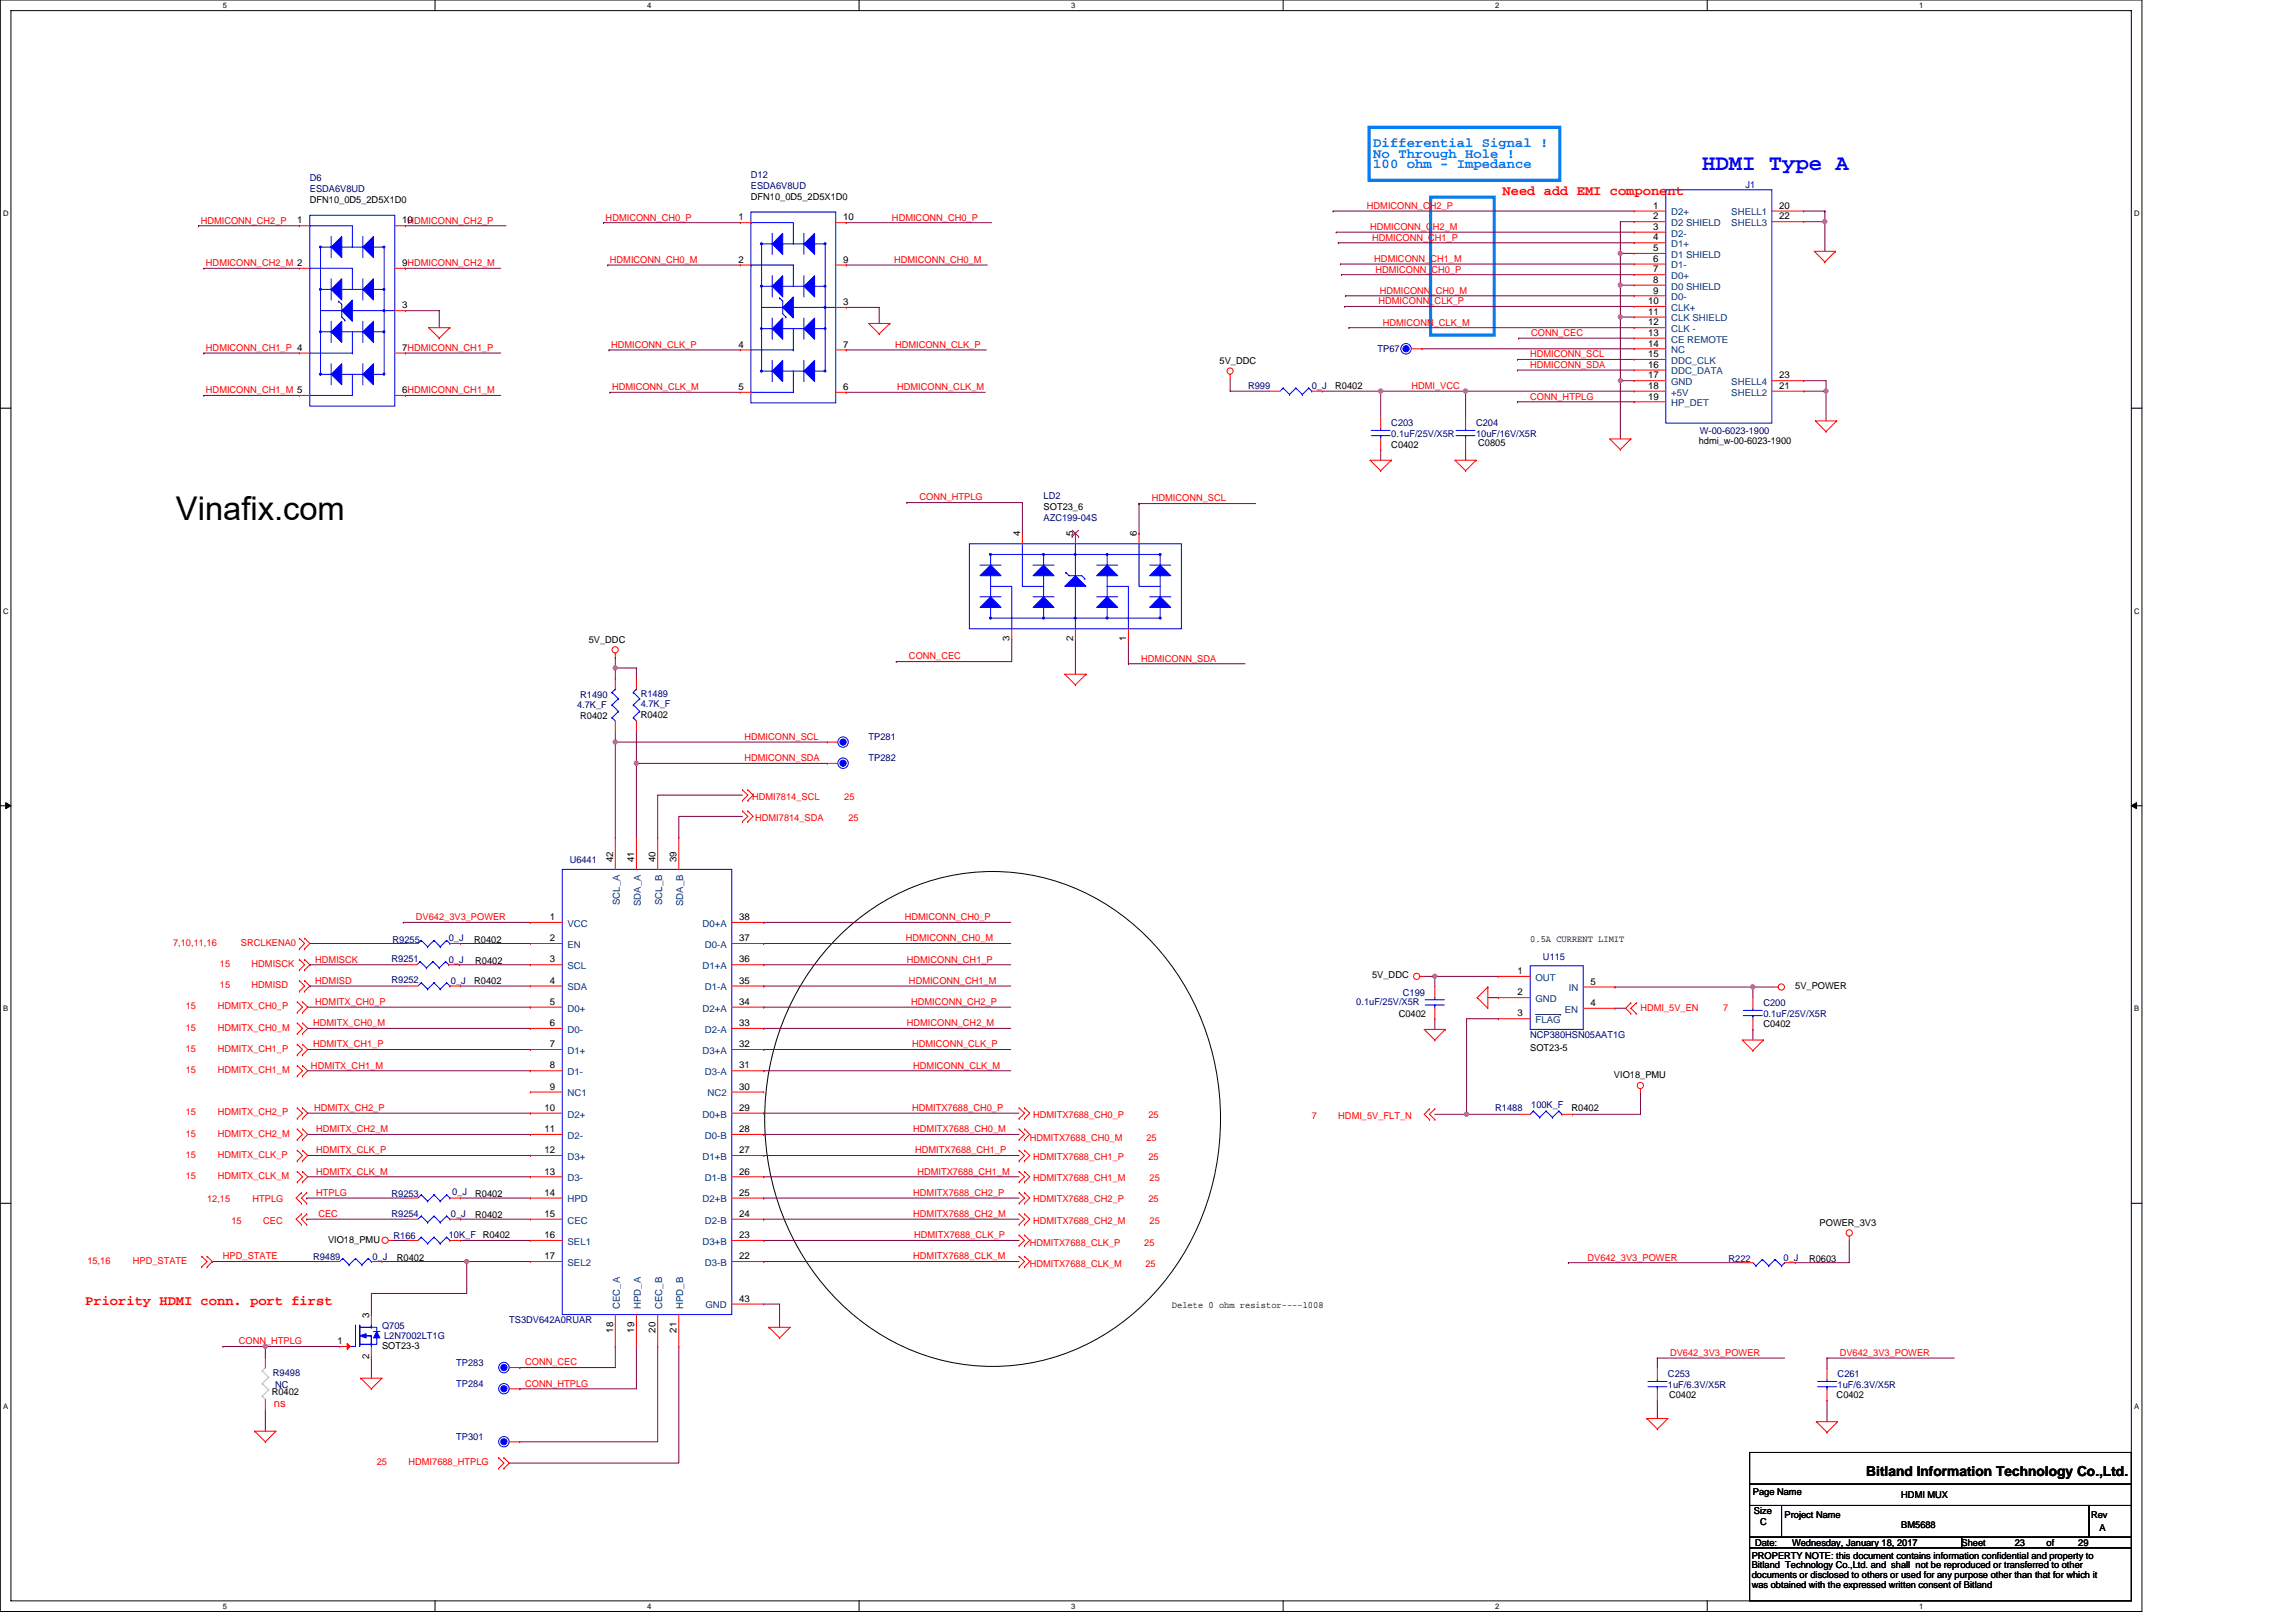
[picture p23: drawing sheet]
<svg xmlns="http://www.w3.org/2000/svg" width="297mm" height="210mm" viewBox="0 0 297 210" stroke-linecap="round" stroke-linejoin="round" font-family="sans-serif">
<defs><g id="words">
<text font-size="4.2" x="22.8" y="67.2">Vinafix.com</text>
<text font-size="2.9" fill="#00f" x="220.2" y="22">HDMI Type A</text>
<g font-size="1.8" fill="#0080ff">
<text x="177.7" y="21.8">100 ohm - Impedance</text>
<text x="177.7" y="20.4">No Through Hole !</text>
<text x="177.7" y="19">Differential Signal !</text>
</g>
<g font-size="1.8" fill="#f00">
<text x="194.4" y="25.2">Need add EMI component</text>
<text x="11" y="168.8">Priority HDMI conn. port first</text>
</g>
<text font-size="1.8" x="241.4" y="190.9">Bitland Information Technology Co.,Ltd.</text>
<text font-size="1.5" fill="#f00" x="35.4" y="182.1">ns</text>
<g font-size="1.2" fill="#000080">
<text x="40.1" y="23.5">D6</text>
<text x="97.2" y="23.1">D12</text>
<text x="40.1" y="24.9">ESDA6V8UD</text>
<text x="97.2" y="24.4">ESDA6V8UD</text>
<text x="225.8" y="24.3">J1</text>
<text x="178.2" y="45.6">TP67</text>
<text x="161.5" y="50.4">R999</text>
<text x="169.7" y="50.4">0_J</text>
<text x="180" y="55.2">C203</text>
<text x="180" y="56.5">0.1uF/25V/X5R</text>
<text x="191" y="55.2">C204</text>
<text x="191" y="56.5">10uF/16V/X5R</text>
<text x="219.9" y="56.1">W-00-6023-1900</text>
<text x="135" y="64.6">LD2</text>
<text x="135" y="67.4">AZC199-04S</text>
<text x="74.7" y="91.7">4.7K_F</text>
<text x="75.1" y="90.3">R1490</text>
<text x="82.9" y="90.1">R1489</text>
<text x="82.9" y="91.5">4.7K_F</text>
<text x="112.4" y="95.8">TP281</text>
<text x="112.4" y="98.5">TP282</text>
<text x="73.7" y="111.7">U6441</text>
<text x="50.6" y="124.4">R9251</text>
<text x="50.8" y="122">R9255</text>
<text x="58.1" y="121.7">0_J</text>
<text x="58.1" y="124.6">0_J</text>
<text x="199.6" y="124.2">U115</text>
<text x="50.6" y="127.2">R9252</text>
<text x="58.3" y="127.3">0_J</text>
<text x="175.5" y="130">0.1uF/25V/X5R</text>
<text x="181.5" y="128.8">C199</text>
<text x="228.1" y="130.2">C200</text>
<text x="228.1" y="131.6">0.1uF/25V/X5R</text>
<text x="198" y="134.3">NCP380HSN05AAT1G</text>
<text x="193.4" y="143.8">R1488</text>
<text x="198.1" y="143.4">100K_F</text>
<text x="50.6" y="154.9">R9253</text>
<text x="58.5" y="154.6">0_J</text>
<text x="50.6" y="157.5">R9254</text>
<text x="50.9" y="160.4">R166</text>
<text x="58.1" y="160.2">10K_F</text>
<text x="58.3" y="157.5">0_J</text>
<text x="40.5" y="163">R9489</text>
<text x="48.2" y="163">0_J</text>
<text x="223.6" y="163.3">R222</text>
<text x="230.8" y="163.1">0_J</text>
<text x="49.4" y="171.9">Q705</text>
<text x="49.7" y="173.3">L2N7002LT1G</text>
<text x="65.9" y="171.2">TS3DV642A0RUAR</text>
<text x="35.3" y="178.1">R9498</text>
<text x="35.6" y="179.6">NC</text>
<text x="59" y="179.4">TP284</text>
<text x="59" y="176.7">TP283</text>
<text x="215.8" y="178.2">C253</text>
<text x="215.8" y="179.6">1uF/6.3V/X5R</text>
<text x="237.7" y="178.2">C261</text>
<text x="237.7" y="179.6">1uF/6.3V/X5R</text>
<text x="59" y="186.3">TP301</text>
</g>
<g font-size="1.2" fill="#f00">
<text x="26" y="28.9">HDMICONN_CH2_P</text>
<text x="52.7" y="28.9">HDMICONN_CH2_P</text>
<text x="78.4" y="28.5">HDMICONN_CH0_P</text>
<text x="115.4" y="28.5">HDMICONN_CH0_P</text>
<text x="176.8" y="27">HDMICONN_CH2_P</text>
<text x="177.2" y="29.8">HDMICONN_CH2_M</text>
<text x="26.6" y="34.4">HDMICONN_CH2_M 2</text>
<text x="78.9" y="34">HDMICONN_CH0_M</text>
<text x="115.7" y="34">HDMICONN_CH0_M</text>
<text x="177.5" y="31.1">HDMICONN_CH1_P</text>
<text x="177.8" y="33.9">HDMICONN_CH1_M</text>
<text x="177.9" y="35.3">HDMICONN_CH0_P</text>
<text x="178.3" y="39.4">HDMICONN_CLK_P</text>
<text x="178.5" y="38">HDMICONN_CH0_M</text>
<text x="26.6" y="45.4">HDMICONN_CH1_P 4</text>
<text x="79.1" y="45">HDMICONN_CLK_P</text>
<text x="115.8" y="45">HDMICONN_CLK_P</text>
<text x="178.9" y="42.1">HDMICONN_CLK_M</text>
<text x="198" y="47.6">HDMICONN_SDA</text>
<text x="198" y="46.2">HDMICONN_SCL</text>
<text x="198.1" y="43.5">CONN_CEC</text>
<text x="26.6" y="50.9">HDMICONN_CH1_M 5</text>
<text x="79.2" y="50.5">HDMICONN_CLK_M</text>
<text x="116.1" y="50.5">HDMICONN_CLK_M</text>
<text x="182.6" y="50.3">HDMI_VCC</text>
<text x="198" y="51.7">CONN_HTPLG</text>
<text x="119" y="64.7">CONN_HTPLG</text>
<text x="149" y="64.9">HDMICONN_SCL</text>
<text x="117.6" y="85.3">CONN_CEC</text>
<text x="147.6" y="85.6">HDMICONN_SDA</text>
<text x="96.3" y="95.7">HDMICONN_SCL</text>
<text x="96.3" y="98.5">HDMICONN_SDA</text>
<text x="97.3" y="103.4">HDMI7814_SCL</text>
<text x="97.7" y="106.2">HDMI7814_SDA</text>
<text x="109.2" y="103.4">25</text>
<text x="109.8" y="106.2">25</text>
<text x="53.8" y="119.1">DV642_3V3_POWER</text>
<text x="117" y="119.1">HDMICONN_CH0_P</text>
<text x="22.4" y="122.4">7,10,11,16</text>
<text x="28.4" y="125.1">15</text>
<text x="31.2" y="122.4">SRCLKENA0</text>
<text x="32.6" y="125.1">HDMISCK</text>
<text x="40.8" y="124.5">HDMISCK</text>
<text x="117.2" y="121.8">HDMICONN_CH0_M</text>
<text x="117.3" y="124.5">HDMICONN_CH1_P</text>
<text x="24" y="130.6">15</text>
<text x="28.2" y="130.6">HDMITX_CH0_P</text>
<text x="28.4" y="127.9">15</text>
<text x="32.6" y="127.9">HDMISD</text>
<text x="40.8" y="130">HDMITX_CH0_P</text>
<text x="40.8" y="127.3">HDMISD</text>
<text x="117.6" y="127.3">HDMICONN_CH1_M</text>
<text x="117.9" y="130">HDMICONN_CH2_P</text>
<text x="212.2" y="130.7">HDMI_5V_EN</text>
<text x="222.9" y="130.7">7</text>
<text x="24" y="133.3">15</text>
<text x="24" y="136.1">15</text>
<text x="28.2" y="133.3">HDMITX_CH0_M</text>
<text x="28.2" y="136.1">HDMITX_CH1_P</text>
<text x="40.5" y="135.5">HDMITX_CH1_P</text>
<text x="40.5" y="132.8">HDMITX_CH0_M</text>
<text x="117.3" y="132.8">HDMICONN_CH2_M</text>
<text x="118" y="135.5">HDMICONN_CLK_P</text>
<text x="24" y="138.8">15</text>
<text x="28.2" y="138.8">HDMITX_CH1_M</text>
<text x="40.2" y="138.3">HDMITX_CH1_M</text>
<text x="40.6" y="143.7">HDMITX_CH2_P</text>
<text x="118" y="143.7">HDMITX7688_CH0_P</text>
<text x="118.1" y="138.3">HDMICONN_CLK_M</text>
<text x="24" y="147.1">15</text>
<text x="24" y="144.3">15</text>
<text x="24" y="149.8">15</text>
<text x="28.2" y="147.1">HDMITX_CH2_M</text>
<text x="28.2" y="144.3">HDMITX_CH2_P</text>
<text x="28.2" y="149.8">HDMITX_CLK_P</text>
<text x="40.9" y="146.5">HDMITX_CH2_M</text>
<text x="40.9" y="149.2">HDMITX_CLK_P</text>
<text x="118.1" y="146.5">HDMITX7688_CH0_M</text>
<text x="118.4" y="149.2">HDMITX7688_CH1_P</text>
<text x="133.2" y="147.6">HDMITX7688_CH0_M</text>
<text x="133.6" y="144.6">HDMITX7688_CH0_P</text>
<text x="148.3" y="147.6">25</text>
<text x="148.6" y="144.6">25</text>
<text x="169.7" y="144.7">7</text>
<text x="173.1" y="144.7">HDMI_5V_FLT_N</text>
<text x="24" y="152.5">15</text>
<text x="26.8" y="155.6">12,15</text>
<text x="28.2" y="152.5">HDMITX_CLK_M</text>
<text x="32.7" y="155.6">HTPLG</text>
<text x="40.9" y="154.7">HTPLG</text>
<text x="40.9" y="152">HDMITX_CLK_M</text>
<text x="118.1" y="154.7">HDMITX7688_CH2_P</text>
<text x="118.7" y="152">HDMITX7688_CH1_M</text>
<text x="133.6" y="155.6">HDMITX7688_CH2_P</text>
<text x="133.6" y="150.1">HDMITX7688_CH1_P</text>
<text x="133.6" y="152.8">HDMITX7688_CH1_M</text>
<text x="148.6" y="155.6">25</text>
<text x="148.6" y="150.1">25</text>
<text x="148.7" y="152.8">25</text>
<text x="29.9" y="158.3">15</text>
<text x="34.1" y="158.3">CEC</text>
<text x="41.2" y="157.5">CEC</text>
<text x="118.1" y="157.5">HDMITX7688_CH2_M</text>
<text x="118.3" y="160.2">HDMITX7688_CLK_P</text>
<text x="133.2" y="161.2">HDMITX7688_CLK_P</text>
<text x="133.6" y="158.3">HDMITX7688_CH2_M</text>
<text x="148" y="161.2">25</text>
<text x="148.7" y="158.3">25</text>
<text x="11.3" y="163.5">15,16</text>
<text x="17.2" y="163.5">HPD_STATE</text>
<text x="28.8" y="162.9">HPD_STATE</text>
<text x="118.1" y="162.9">HDMITX7688_CLK_M</text>
<text x="133.2" y="163.9">HDMITX7688_CLK_M</text>
<text x="148.2" y="163.9">25</text>
<text x="205.4" y="163.1">DV642_3V3_POWER</text>
<text x="30.9" y="173.9">CONN_HTPLG</text>
<text x="67.9" y="179.4">CONN_HTPLG</text>
<text x="67.9" y="176.7">CONN_CEC</text>
<text x="216.1" y="175.4">DV642_3V3_POWER</text>
<text x="238" y="175.4">DV642_3V3_POWER</text>
<text x="48.7" y="189.6">25</text>
<text x="52.8" y="189.6">HDMI7688_HTPLG</text>
</g>
<g font-size="1.2">
<text x="38.5" y="28.9">1</text>
<text x="40.1" y="26.2">DFN10_0D5_2D5X1D0</text>
<text x="52" y="28.9">10</text>
<text x="95.5" y="28.5">1</text>
<text x="97.2" y="25.8">DFN10_0D5_2D5X1D0</text>
<text x="109.1" y="28.5">10</text>
<text x="213.9" y="27">1</text>
<text x="213.9" y="28.4">2</text>
<text x="213.9" y="29.7">3</text>
<text x="230.2" y="27">20</text>
<text x="230.2" y="28.4">22</text>
<text x="52" y="34.4">9HDMICONN_CH2_M</text>
<text x="95.5" y="34">2</text>
<text x="109.1" y="34">9</text>
<text x="213.9" y="31.1">4</text>
<text x="213.9" y="32.5">5</text>
<text x="213.9" y="33.9">6</text>
<text x="213.9" y="35.2">7</text>
<text x="52" y="39.9">3</text>
<text x="109.1" y="39.5">3</text>
<text x="213.2" y="39.3">10</text>
<text x="213.2" y="40.7">11</text>
<text x="213.9" y="36.6">8</text>
<text x="213.9" y="38">9</text>
<text x="52" y="45.4">7HDMICONN_CH1_P</text>
<text x="95.5" y="45">4</text>
<text x="109.1" y="45">7</text>
<text x="157.8" y="47.1">5V_DDC</text>
<text x="213.2" y="42.1">12</text>
<text x="213.2" y="43.5">13</text>
<text x="213.2" y="44.8">14</text>
<text x="213.2" y="46.2">15</text>
<text x="213.2" y="47.6">16</text>
<text x="52" y="50.9">6HDMICONN_CH1_M</text>
<text x="95.5" y="50.5">5</text>
<text x="109.1" y="50.5">6</text>
<text x="172.7" y="50.4">R0402</text>
<text x="213.2" y="49">17</text>
<text x="213.2" y="50.3">18</text>
<text x="213.2" y="51.7">19</text>
<text x="230.2" y="50.3">21</text>
<text x="230.2" y="49">23</text>
<text x="180" y="57.9">C0402</text>
<text x="191.2" y="57.6">C0805</text>
<text x="219.8" y="57.5">hdmi_w-00-6023-1900</text>
<text x="135" y="66">SOT23_6</text>
<text x="132" y="69.4" transform="rotate(-90 132 69.4)">4</text>
<text x="138.8" y="69.4" transform="rotate(-90 138.8 69.4)">5</text>
<text x="147.1" y="69.4" transform="rotate(-90 147.1 69.4)">6</text>
<text x="76.2" y="83.1">5V_DDC</text>
<text x="130.6" y="83" transform="rotate(-90 130.6 83)">3</text>
<text x="138.8" y="83" transform="rotate(-90 138.8 83)">2</text>
<text x="145.7" y="83" transform="rotate(-90 145.7 83)">1</text>
<text x="75.1" y="93">R0402</text>
<text x="82.9" y="92.9">R0402</text>
<text x="79.3" y="111.5" transform="rotate(-90 79.3 111.5)">42</text>
<text x="82" y="111.5" transform="rotate(-90 82 111.5)">41</text>
<text x="84.8" y="111.5" transform="rotate(-90 84.8 111.5)">40</text>
<text x="87.5" y="111.5" transform="rotate(-90 87.5 111.5)">39</text>
<text x="71.1" y="119">1</text>
<text x="95.6" y="119">38</text>
<text x="61.4" y="122">R0402</text>
<text x="61.5" y="124.7">R0402</text>
<text x="71.1" y="121.8">2</text>
<text x="71.1" y="124.5">3</text>
<text x="95.6" y="121.8">37</text>
<text x="95.6" y="124.5">36</text>
<text x="198" y="121.8">0.5A CURRENT LIMIT</text>
<text x="61.4" y="127.3">R0402</text>
<text x="71.1" y="127.3">4</text>
<text x="71.1" y="130">5</text>
<text x="95.6" y="127.3">35</text>
<text x="95.6" y="130">34</text>
<text x="177.5" y="126.5">5V_DDC</text>
<text x="181" y="131.6">C0402</text>
<text x="196.3" y="131.5">3</text>
<text x="196.3" y="128.8">2</text>
<text x="196.3" y="126">1</text>
<text x="205.8" y="130.2">4</text>
<text x="205.8" y="127.4">5</text>
<text x="232.3" y="128">5V_POWER</text>
<text x="71.1" y="132.8">6</text>
<text x="71.1" y="135.5">7</text>
<text x="95.6" y="132.8">33</text>
<text x="95.6" y="135.5">32</text>
<text x="198" y="136">SOT23-5</text>
<text x="228.1" y="132.9">C0402</text>
<text x="70.4" y="143.7">10</text>
<text x="71.1" y="138.2">8</text>
<text x="71.1" y="141">9</text>
<text x="95.6" y="138.2">31</text>
<text x="95.6" y="143.7">29</text>
<text x="95.6" y="141">30</text>
<text x="203.3" y="143.8">R0402</text>
<text x="208.8" y="139.5">VIO18_PMU</text>
<text x="70.4" y="146.5">11</text>
<text x="70.4" y="149.2">12</text>
<text x="95.6" y="146.5">28</text>
<text x="95.6" y="149.2">27</text>
<text x="61.5" y="154.9">R0402</text>
<text x="70.4" y="152">13</text>
<text x="70.4" y="154.7">14</text>
<text x="95.6" y="152">26</text>
<text x="95.6" y="154.7">25</text>
<text x="42.4" y="160.8">VIO18_PMU</text>
<text x="61.5" y="157.6">R0402</text>
<text x="62.5" y="160.2">R0402</text>
<text x="70.4" y="157.4">15</text>
<text x="70.4" y="160.2">16</text>
<text x="95.6" y="157.4">24</text>
<text x="95.6" y="160.2">23</text>
<text x="235.4" y="158.6">POWER_3V3</text>
<text x="51.3" y="163.1">R0402</text>
<text x="70.4" y="162.9">17</text>
<text x="95.6" y="162.9">22</text>
<text x="234" y="163.3">R0603</text>
<text x="43.7" y="173.9">1</text>
<text x="47.7" y="170.5" transform="rotate(-90 47.7 170.5)">3</text>
<text x="79.3" y="172.4" transform="rotate(-90 79.3 172.4)">18</text>
<text x="82" y="172.4" transform="rotate(-90 82 172.4)">19</text>
<text x="84.8" y="172.4" transform="rotate(-90 84.8 172.4)">20</text>
<text x="87.5" y="172.4" transform="rotate(-90 87.5 172.4)">21</text>
<text x="95.6" y="168.4">43</text>
<text x="151.6" y="169.3">Delete 0 ohm resistor----1008</text>
<text x="47.7" y="175.9" transform="rotate(-90 47.7 175.9)">2</text>
<text x="49.4" y="174.5">SOT23-3</text>
<text x="35.2" y="180.5">R0402</text>
<text x="215.9" y="180.9">C0402</text>
<text x="237.6" y="180.8">C0402</text>
<text x="226.8" y="193.4">Page Name</text>
<text x="226.9" y="195.9">Size</text>
<text x="227.7" y="197.3">C</text>
<text x="230.9" y="196.4">Project Name</text>
<text x="246" y="197.7">BM5688</text>
<text x="246" y="193.8">HDMI MUX</text>
<text x="270.5" y="196.4">Rev</text>
<text x="226.6" y="201.7">PROPERTY NOTE: this document contains information confidential and property to</text>
<text x="226.6" y="202.9">Bitland Technology Co.,Ltd. and shall not be reproduced or transferred to other</text>
<text x="227" y="200">Date:</text>
<text x="231.8" y="200">Wednesday, January 18, 2017</text>
<text x="253.8" y="200">Sheet</text>
<text x="260.6" y="200">23</text>
<text x="264.8" y="200">of</text>
<text x="268.9" y="200">29</text>
<text x="271.6" y="198.1">A</text>
<text x="226.6" y="204.2">documents or disclosed to others or used for any purpose other than that for which it</text>
<text x="226.6" y="205.5">was obtained with the expressed written consent of Bitland</text>
</g>
<g font-size="1.2" fill="#004080">
<text x="216.2" y="27.9">D2+</text>
<text x="216.2" y="29.3">D2 SHIELD</text>
<text x="224" y="27.9">SHELL1</text>
<text x="224" y="29.3">SHELL3</text>
<text x="216.2" y="30.6">D2-</text>
<text x="216.2" y="32">D1+</text>
<text x="216.2" y="33.4">D1 SHIELD</text>
<text x="216.2" y="34.7">D1-</text>
<text x="216.2" y="36.1">D0+</text>
<text x="216.2" y="37.5">D0 SHIELD</text>
<text x="216.2" y="38.8">D0-</text>
<text x="216.2" y="40.2">CLK+</text>
<text x="216.2" y="41.6">CLK SHIELD</text>
<text x="216.2" y="43">CLK -</text>
<text x="216.2" y="44.3">CE REMOTE</text>
<text x="216.2" y="45.7">NC</text>
<text x="216.2" y="47.1">DDC_CLK</text>
<text x="216.2" y="48.5">DDC_DATA</text>
<text x="216.2" y="49.8">GND</text>
<text x="216.2" y="51.2">+5V</text>
<text x="216.2" y="52.6">HP_DET</text>
<text x="224" y="51.2">SHELL2</text>
<text x="224" y="49.8">SHELL4</text>
<text x="73.4" y="119.9">VCC</text>
<text x="80.2" y="117.1" transform="rotate(-90 80.2 117.1)">SCL_A</text>
<text x="82.9" y="117.2" transform="rotate(-90 82.9 117.2)">SDA_A</text>
<text x="85.7" y="117.1" transform="rotate(-90 85.7 117.1)">SCL_B</text>
<text x="88.4" y="117.2" transform="rotate(-90 88.4 117.2)">SDA_B</text>
<text x="90.9" y="119.9">D0+A</text>
<text x="73.4" y="122.6">EN</text>
<text x="73.4" y="125.4">SCL</text>
<text x="90.9" y="125.4">D1+A</text>
<text x="91.2" y="122.6">D0-A</text>
<text x="73.4" y="128.1">SDA</text>
<text x="73.4" y="130.9">D0+</text>
<text x="90.9" y="130.9">D2+A</text>
<text x="91.2" y="128.1">D1-A</text>
<text x="198.6" y="129.6">GND</text>
<text x="198.6" y="126.9">OUT</text>
<text x="202.4" y="131">EN</text>
<text x="202.9" y="128.3">IN</text>
<text x="73.4" y="133.6">D0-</text>
<text x="73.4" y="136.4">D1+</text>
<text x="90.9" y="136.4">D3+A</text>
<text x="91.2" y="133.6">D2-A</text>
<text x="198.6" y="132.4">FLAG</text>
<text x="73.4" y="139.1">D1-</text>
<text x="73.4" y="141.9">NC1</text>
<text x="91.2" y="139.1">D3-A</text>
<text x="91.5" y="141.9">NC2</text>
<text x="73.4" y="144.6">D2+</text>
<text x="73.4" y="147.3">D2-</text>
<text x="90.9" y="144.6">D0+B</text>
<text x="91.2" y="147.3">D0-B</text>
<text x="73.4" y="150.1">D3+</text>
<text x="73.4" y="152.8">D3-</text>
<text x="73.4" y="155.6">HPD</text>
<text x="90.9" y="155.6">D2+B</text>
<text x="90.9" y="150.1">D1+B</text>
<text x="91.2" y="152.8">D1-B</text>
<text x="73.4" y="158.3">CEC</text>
<text x="73.4" y="161.1">SEL1</text>
<text x="90.9" y="161.1">D3+B</text>
<text x="91.2" y="158.3">D2-B</text>
<text x="73.4" y="163.8">SEL2</text>
<text x="91.2" y="163.8">D3-B</text>
<text x="80.2" y="169.4" transform="rotate(-90 80.2 169.4)">CEC_A</text>
<text x="82.9" y="169.4" transform="rotate(-90 82.9 169.4)">HPD_A</text>
<text x="85.7" y="169.4" transform="rotate(-90 85.7 169.4)">CEC_B</text>
<text x="88.4" y="169.4" transform="rotate(-90 88.4 169.4)">HPD_B</text>
<text x="91.3" y="169.3">GND</text>
</g>
<g font-size="1">
<text x="28.8" y="1">5</text>
<text x="83.7" y="1">4</text>
<text x="138.6" y="1">3</text>
<text x="193.4" y="1">2</text>
<text x="248.3" y="1">1</text>
<text x=".4" y="28">D</text>
<text x="276.1" y="28">D</text>
<text x=".4" y="79.4">C</text>
<text x="276.1" y="79.4">C</text>
<text x=".4" y="130.9">B</text>
<text x="276.1" y="130.9">B</text>
<text x=".4" y="182.3">A</text>
<text x="276.1" y="182.3">A</text>
<text x="28.8" y="208.2">5</text>
<text x="83.7" y="208.2">4</text>
<text x="138.6" y="208.2">3</text>
<text x="193.4" y="208.2">2</text>
<text x="248.3" y="208.2">1</text>
</g>
</g></defs>
<path d="M0 0h277.1v208.5h-277.1zM1.4 1.4h274.3v205.7h-274.3z" fill="none" stroke="#000" stroke-width=".13"/>
<g fill="#fff">
<path d="M28.8 .1h.6v1.1h-.6z"/>
<path d="M28.8 207.3h.6v1.1h-.6z"/>
</g>
<path d="M56.3 0v1.4M56.3 207.1v1.4" fill="none" stroke="#000" stroke-width=".13"/>
<g fill="#fff">
<path d="M83.7 .1h.6v1.1h-.6z"/>
<path d="M83.7 207.3h.6v1.1h-.6z"/>
</g>
<path d="M111.1 0v1.4M111.1 207.1v1.4" fill="none" stroke="#000" stroke-width=".13"/>
<g fill="#fff">
<path d="M138.6 .1h.5v1.1h-.5z"/>
<path d="M138.6 207.3h.5v1.1h-.5z"/>
</g>
<path d="M166 0v1.4M166 207.1v1.4" fill="none" stroke="#000" stroke-width=".13"/>
<g fill="#fff">
<path d="M193.4 .1h.6v1.1h-.6z"/>
<path d="M193.4 207.3h.6v1.1h-.6z"/>
</g>
<path d="M220.9 0v1.4M220.9 207.1v1.4" fill="none" stroke="#000" stroke-width=".13"/>
<g fill="#fff">
<path d="M248.3 .1h.6v1.1h-.6z"/>
<path d="M248.3 207.3h.6v1.1h-.6z"/>
<path d="M.4 27.1h.7v1.1h-.7z"/>
<path d="M276.1 27.1h.7v1.1h-.7z"/>
<path d="M.4 78.5h.7v1.1h-.7z"/>
<path d="M276.1 78.5h.7v1.1h-.7z"/>
</g>
<path d="M0 52.8h1.4M275.7 52.8h1.4" fill="none" stroke="#000" stroke-width=".13"/>
<g fill="#fff">
<path d="M.4 130h.7v1.1h-.7z"/>
<path d="M276.1 130h.7v1.1h-.7z"/>
</g>
<path d="M0 104.2h1.4M275.7 104.2h1.4" fill="none" stroke="#000" stroke-width=".13"/>
<path d="M.7 103.8l.7 .4-.7 .4zM275.7 104.2l.7-.4v.8z" fill="#000" stroke="#000" stroke-width=".13"/>
<g fill="#fff">
<path d="M.4 181.4h.7v1.1h-.7z"/>
<path d="M276.1 181.4h.7v1.1h-.7z"/>
</g>
<path d="M109.1 120.6a27.8 27.8 0 0 1 40.2 1.5 34 34 0 0 1 0 45.3 27.9 27.9 0 0 1-41.7 0 34 34 0 0 1 0-45.3zM0 155.7h1.4M275.7 155.7h1.4M226.4 187.9h49.3v4.1h-49.3zM226.4 192h49.3v2.8h-49.3zM226.4 194.8h4.1v4.1h-4.1zM226.4 198.9h27.4v1.4h-27.4zM230.5 194.8h39.8v4.1h-39.8zM253.8 198.9h21.9v1.4h-21.9zM270.3 194.8h5.4v4.1h-5.4zM226.4 200.3h49.3v6.8h-49.3z" fill="none" stroke="#000" stroke-width=".13"/>
<path d="M177.1 16.5h24.7v6.8h-24.7zM185.1 25.5h8.2v17.8h-8.2z" fill="none" stroke="#0080ff" stroke-width=".4"/>
<g fill="none" stroke="#800040" stroke-width=".13">
<path d="M25.7 29.2h.1M25.7 29.2h13M26.4 34.7h.1M26.4 34.7h12.3M52.4 29.2h.1M52.4 29.2h13.1M52.4 34.7h.1M52.4 34.7h12.4M78.1 28.8h.1M78.1 28.8h17.7M78.6 34.3h.1M78.6 34.3h17.2"/>
<path d="M109.5 39.8h4.2v2M109.5 28.8h.1M109.5 34.3h.1M109.5 28.8h18.8M109.5 34.3h18.2M172.5 27.3h.1M172.5 27.3h38.9M172.9 30h.1M172.9 30h38.5M173.1 31.4h.1M173.1 31.4h38.3M173.4 34.2h.1"/>
<path d="M173.4 34.2h38M173.5 35.5h.1M173.5 35.5h37.9M174 39.6h.1M174 39.6h37.4M174.1 38.3h.1M174.1 38.3h37.3M209.6 32.8v4.1M209.6 36.9h1.8M209.6 36.9h.1M209.6 36.9v4.1M209.6 32.8h.1"/>
<path d="M209.6 32.8h1.8M211.4 28.7h-1.8v4.1M233.4 27.3h2.7M233.4 28.7h2.7v3.8M236.1 27.3h.1M236.1 27.3v1.4M26.4 45.7h.1M26.4 51.2h.1M26.4 45.7h12.3M26.4 51.2h12.3M52.4 45.7h.1M52.4 51.2h.1"/>
<path d="M52.4 45.7h12.4M52.4 51.2h12.4M52.4 40.2h4.4v2.2M78.8 45.3h.1M78.8 45.3h17M78.9 50.8h.1M78.9 50.8h16.9M109.5 45.3h.1M109.5 45.3h18.1M109.5 50.8h.1M109.5 50.8h18M159.1 49v1.6h5.1"/>
<path d="M171.1 50.6h7.5M174.5 42.4h.1M174.5 42.4h36.9M178.6 58.2v1.3M178.6 50.6h.1M178.6 50.6v3.4M178.6 50.6h11M184 45.1h27.4M189.6 50.6h21.8M189.6 58.2v1.3M189.6 50.6h.1M189.6 50.6v3.4"/>
<path d="M196.3 47.9h.1M196.3 46.5h.1M196.3 52h.1M196.3 47.9h15.1M196.3 46.5h15.1M196.3 52h15.1M196.5 43.8h.1M196.5 43.8h14.9M209.6 41h1.8M209.6 49.3h.1M209.6 49.3h1.8M209.6 49.3v7.5"/>
<path d="M209.6 41v8.3M233.4 49.3h2.8v1.3M233.4 50.6h2.8M236.2 50.6h.1M236.2 50.6v3.9M117.3 65h15v4M117.3 65h.1M147.4 65.2v3.8M147.4 65.2h.1M147.4 65.2h15.1M79.6 96h.1M79.6 85h.1"/>
<path d="M79.6 94.6v1.4M79.6 85v1.4M79.6 96v12.4M79.6 86.4h2.7v1.4M79.6 86.4v1.4M79.6 96h27.4M82.3 98.8h.1M82.3 94.6v4.2M82.3 98.8v9.6M82.3 98.8h24.7M115.9 85.6h.1M130.9 82.7v2.9h-15"/>
<path d="M139.1 82.7v4.5M146 85.9h.1M146 82.7h.1M146 85.9h15.1M146 82.7v3.2M52.2 119.3h.1M52.2 119.3h16.4M96.1 102.9h-11v5.5M96.1 105.6h-8.3v2.8M98.8 119.3h.1M98.8 119.3h32M39.8 130.3h28.8"/>
<path d="M39.8 138.5h28.8M39.8 133.1h28.8M39.8 135.8h28.8M40.1 124.8h.1M40.1 124.8h12.5M40.1 127.6h.1M40.1 122.1h12.6M40.1 127.6h12.6M59.4 124.8h9.2M59.6 122.1h9M59.6 127.6h9M68.6 130.3h.1"/>
<path d="M68.6 138.5h.1M68.6 133.1h.1M68.6 135.8h.1M98.8 122.1h.1M98.8 127.6h.1M98.8 124.8h.1M98.8 130.3h.1M98.8 138.5h.1M98.8 135.8h.1M98.8 135.8h32M98.8 130.3h32M98.8 122.1h32"/>
<path d="M98.8 138.5h32M98.8 127.6h32M98.8 124.8h32M98.8 133.1h.1M98.8 133.1h32M184.3 126.3h1.3v1.4M185.6 131.8v1.4M185.6 126.3h.1M185.6 126.3h8.2M192.5 129.1h1.3M193.8 131.8h-4.1v12.4M208.9 130.5h1.4"/>
<path d="M208.9 127.7h17.9v1.4M208.9 127.7h.1M226.8 133.2v1.4M226.8 127.7h2.7M39.7 157.7h.1M39.7 155h.1M39.7 157.7h13M39.7 155h13M39.8 146.8h28.8M39.8 152.3h28.8M39.8 149.5h28.8M39.8 144h28.8"/>
<path d="M59.6 155h9M59.6 157.7h9M68.6 146.8h.1M68.6 149.5h.1M68.6 152.3h.1M68.6 144h.1M98.8 149.5h.1M98.8 157.7h.1M98.8 155h.1M98.8 149.5h33M98.8 157.7h33M98.8 155h33"/>
<path d="M98.8 152.3h.1M98.8 152.3h33M98.8 144h.1M98.8 144h33M98.8 146.8h.1M98.8 146.8h33M185.6 144.2h4.1M189.7 144.2h.1M189.7 144.2h6.9M212.2 141.4v2.8h-8.7M27.5 163.2h.1M27.5 163.2h15.1"/>
<path d="M28.8 174.2h5.5v1.4M28.8 174.2h.1M34.3 174.2h.1M34.3 174.2h9.6M48 175.6v2.7M49.4 163.2h11M50.8 160.5h1.9M59.6 160.5h9M60.4 163.2h.1M60.4 163.2v4.1h-12.4v2.8M60.4 163.2h8.2M67.2 176.9h.1"/>
<path d="M67.2 179.7h.1M79.6 174.2v2.7h-12.4M82.3 174.2v5.5h-15.1M85.1 174.2v12.3h-17.9M87.8 174.2v15.1h-21.9M98.8 160.5h.1M98.8 160.5h33M98.8 168.7h2.1v3M98.8 163.2h.1M98.8 163.2h33M202.9 163.4h.1M202.9 163.4h22.5"/>
<path d="M214.4 175.7v1.4M214.4 175.7h.1M214.4 175.7h16.5M236.4 175.7h.1M236.4 175.7v1.4M236.4 175.7h16.4M239.2 160.5v2.9h-6.9M34.3 182.4v2.8M214.4 181.2v2.3M236.4 181.2v2.7"/>
</g>
<g fill="#f0f" stroke="#f0f" stroke-width=".13">
<circle cx="189.7" cy="144.2" r=".27"/>
<circle cx="185.6" cy="126.3" r=".27"/>
<circle cx="226.8" cy="127.7" r=".27"/>
<circle cx="79.6" cy="96" r=".27"/>
<circle cx="82.3" cy="98.8" r=".27"/>
<circle cx="60.4" cy="163.2" r=".27"/>
<circle cx="79.6" cy="86.4" r=".27"/>
<circle cx="34.3" cy="174.2" r=".27"/>
<circle cx="178.6" cy="50.6" r=".27"/>
<circle cx="189.6" cy="50.6" r=".27"/>
<circle cx="209.6" cy="32.8" r=".27"/>
<circle cx="209.6" cy="41" r=".27"/>
<circle cx="209.6" cy="36.9" r=".27"/>
<circle cx="209.6" cy="49.2" r=".26"/>
<circle cx="236.2" cy="50.6" r=".27"/>
<circle cx="236.1" cy="28.7" r=".26"/>
</g>
<g fill="none" stroke="#f00" stroke-width=".13">
<path d="M38.7 29.2h.1M38.7 34.7h.1M38.7 29.2h1.4M38.7 34.7h1.4M51.1 29.2h1.3M51.1 34.7h1.3M52.4 34.7h.1M52.4 29.2h.1M95.8 28.8h.1M95.8 34.3h.1M95.8 28.8h1.4M95.8 34.3h1.4"/>
<path d="M108.1 28.8h1.4M108.1 34.3h1.4M108.1 39.8h1.4M109.5 39.8h.1M109.5 34.3h.1M109.5 28.8h.1M211.4 27.3h.1M211.4 28.7h.1M211.4 30h.1M211.4 31.4h.1M211.4 32.8h.1M211.4 34.2h.1"/>
<path d="M211.4 35.5h.1M211.4 36.9h.1M211.4 38.3h.1M211.4 39.6h.1M211.4 27.3h4.1M211.4 28.7h4.1M211.4 30h4.1M211.4 31.4h4.1M211.4 32.8h4.1M211.4 34.2h4.1M211.4 35.5h4.1M211.4 36.9h4.1"/>
<path d="M211.4 38.3h4.1M211.4 39.6h4.1M229.2 27.3h4.2M229.2 28.7h4.2M233.4 27.3h.1M233.4 28.7h.1M236.1 33.9h.1M237.5 32.5h-2.8l1.4 1.4M237.5 32.5h.1M237.5 32.5l-1.4 1.4M38.7 45.7h.1M38.7 51.2h.1"/>
<path d="M38.7 45.7h1.4M38.7 51.2h1.4M51.1 40.2h1.3M51.1 45.7h1.3M51.1 51.2h1.3M52.4 40.2h.1M52.4 51.2h.1M52.4 45.7h.1M56.8 43.8h.1M58.2 42.4h-2.7l1.3 1.4M58.2 42.4h.1M58.2 42.4l-1.4 1.4"/>
<path d="M95.8 45.3h.1M95.8 50.8h.1M95.8 45.3h1.4M95.8 50.8h1.4M108.1 45.3h1.4M108.1 50.8h1.4M109.5 50.8h.1M109.5 45.3h.1M113.7 43.2h.1M115.1 41.8h-2.7l1.3 1.4M115.1 41.8h.1M115.1 41.8l-1.4 1.4"/>
<path d="M159.1 48.4v.6M164.2 50.6h1.4M169.7 50.6h1.4M171.1 50.6h.1M178.6 54v1.4M178.6 58.2h.1M178.6 56.8v1.4M180 59.5h-2.8l1.4 1.4M180 59.5h.1M180 59.5l-1.4 1.4M182.6 45.1h1.4M184 45.1h.1"/>
<path d="M189.6 54v1.4M189.6 58.2h.1M189.6 56.8v1.4M191 59.5h-2.8l1.4 1.4M191 59.5h.1M191 59.5l-1.4 1.4M209.6 58.2h.1M211 56.8h-2.7l1.3 1.4M211 56.8h.1M211 56.8l-1.4 1.4M211.4 41h.1M211.4 42.4h.1"/>
<path d="M211.4 43.8h.1M211.4 45.1h.1M211.4 46.5h.1M211.4 47.9h.1M211.4 49.3h.1M211.4 50.6h.1M211.4 52h.1M211.4 41h4.1M211.4 42.4h4.1M211.4 43.8h4.1M211.4 45.1h4.1M211.4 46.5h4.1"/>
<path d="M211.4 47.9h4.1M211.4 49.3h4.1M211.4 50.6h4.1M211.4 52h4.1M229.2 49.3h4.2M229.2 50.6h4.2M233.4 50.6h.1M233.4 49.3h.1M236.2 55.8h.1M237.6 54.5h-2.7l1.3 1.3M237.6 54.5h.1M237.6 54.5l-1.4 1.3"/>
<path d="M132.3 69h.1M132.3 69v1.4M139.1 69h.1M139.1 69v1.4M147.4 69h.1M147.4 69v1.4M178.6 60.9h.1M189.6 60.9h.1M79.6 84.5v.5M79.6 93.3v1.3M79.6 87.8h.1M79.6 87.8v1.4"/>
<path d="M82.3 93.3v1.3M82.3 87.8h.1M82.3 87.8v1.4M107 96h.1M107 98.8h.1M107 96h1.4M107 98.8h1.4M130.9 82.7h.1M130.9 81.3v1.4M139.1 82.7h.1M139.1 81.3v1.4M139.1 88.6h.1"/>
<path d="M140.5 87.2h-2.8l1.4 1.4M140.5 87.2h.1M140.5 87.2l-1.4 1.4M146 82.7h.1M146 81.3v1.4M68.6 119.3h.1M68.6 119.3h4.1M79.6 108.4h.1M79.6 108.4v4.1M82.3 108.4h.1M82.3 108.4v4.1M85.1 108.4h.1"/>
<path d="M85.1 108.4v4.1M87.8 108.4h.1M87.8 108.4v4.1M94.7 119.3h4.1M96.1 104.9h.1M96.1 106.3h.1M96.1 104.9l.6 .7-.6 .7M96.1 102.2h.1M96.1 103.6h.1M96.1 102.2l.6 .7-.6 .7M96.7 104.9h.1M96.7 106.3h.1"/>
<path d="M96.7 104.9l.7 .7-.7 .7M96.7 102.2h.1M96.7 103.6h.1M96.7 102.2l.7 .7-.7 .7M98.8 119.3h.1M38.5 132.4h.1M38.5 133.7h.1M38.5 129.6h.1M38.5 131h.1M38.5 135.1h.1M38.5 136.5h.1M38.5 137.9h.1"/>
<path d="M38.5 139.2h.1M38.5 132.4l.6 .7-.6 .6M38.5 129.6l.6 .7-.6 .7M38.5 135.1l.6 .7-.6 .7M38.5 137.9l.6 .6-.6 .7M38.7 121.4h.1M38.7 122.8h.1M38.7 124.1h.1M38.7 125.5h.1M38.7 126.9h.1M38.7 128.2h.1M38.7 121.4l.7 .7-.7 .7"/>
<path d="M38.7 124.1l.7 .7-.7 .7M38.7 126.9l.7 .7-.7 .6M39.1 133.7h.1M39.1 132.4h.1M39.1 131h.1M39.1 129.6h.1M39.1 136.5h.1M39.1 135.1h.1M39.1 139.2h.1M39.1 137.9h.1M39.1 132.4l.7 .7-.7 .6M39.1 129.6l.7 .7-.7 .7"/>
<path d="M39.1 135.1l.7 .7-.7 .7M39.1 137.9l.7 .6-.7 .7M39.4 122.8h.1M39.4 121.4h.1M39.4 125.5h.1M39.4 124.1h.1M39.4 128.2h.1M39.4 126.9h.1M39.4 121.4l.7 .7-.7 .7M39.4 124.1l.7 .7-.7 .7M39.4 126.9l.7 .7-.7 .6M52.6 124.8h1.4"/>
<path d="M52.7 127.6h1.4M52.7 122.1h1.4M58.1 124.8h1.3M58.2 127.6h1.4M58.2 122.1h1.4M59.4 124.8h.1M59.6 127.6h.1M59.6 122.1h.1M68.6 122.1h.1M68.6 124.8h.1M68.6 127.6h.1M68.6 130.3h.1"/>
<path d="M68.6 133.1h.1M68.6 135.8h.1M68.6 138.5h.1M68.6 124.8h4.1M68.6 127.6h4.1M68.6 122.1h4.1M68.6 130.3h4.1M68.6 133.1h4.1M68.6 135.8h4.1M68.6 138.5h4.1M94.7 124.8h4.1M94.7 127.6h4.1"/>
<path d="M94.7 122.1h4.1M94.7 130.3h4.1M94.7 133.1h4.1M94.7 135.8h4.1M94.7 138.5h4.1M98.8 138.5h.1M98.8 135.8h.1M98.8 133.1h.1M98.8 130.3h.1M98.8 127.6h.1M98.8 124.8h.1M98.8 122.1h.1"/>
<path d="M183.7 126.3h.6M185.6 127.7v1.4M185.6 131.8h.1M185.6 130.5v1.3M185.6 134.6h.1M187 133.2h-2.7l1.3 1.4M187 133.2h.1M187 133.2l-1.4 1.4M191.1 129.1h.1M192.5 127.7v2.8l-1.4-1.4M192.5 127.7h.1M192.5 127.7l-1.4 1.4"/>
<path d="M193.8 129.1h.1M193.8 131.8h.1M193.8 126.3h.1M193.8 129.1h4.2M193.8 131.8h4.2M193.8 126.3h4.2M204.8 130.5h4.1M204.8 127.7h4.1M208.9 130.5h.1M208.9 127.7h.1M211 131.1h.1M211 129.8h.1"/>
<path d="M211 129.8l-.7 .7 .7 .6M211.7 129.8h.1M211.7 131.1h.1M211.7 129.8l-.7 .7 .7 .6M226.8 129.1v1.4M226.8 133.2h.1M226.8 131.8v1.4M226.8 135.9h.1M228.1 134.6h-2.7l1.4 1.3M228.1 134.6h.1M228.1 134.6l-1.3 1.3M229.5 127.7h.6"/>
<path d="M38.5 146.1h.1M38.5 147.4h.1M38.5 143.3h.1M38.5 144.7h.1M38.5 151.6h.1M38.5 152.9h.1M38.5 148.8h.1M38.5 150.2h.1M38.5 146.1l.6 .7-.6 .6M38.5 143.3l.6 .7-.6 .7M38.5 151.6l.6 .7-.6 .6M38.5 148.8l.6 .7-.6 .7"/>
<path d="M39 157.1h.1M39 158.4h.1M39 154.3h.1M39 155.7h.1M39 157.1l-.7 .6 .7 .7M39 154.3l-.7 .7 .7 .7M39.1 147.4h.1M39.1 146.1h.1M39.1 144.7h.1M39.1 143.3h.1M39.1 152.9h.1M39.1 151.6h.1"/>
<path d="M39.1 150.2h.1M39.1 148.8h.1M39.1 146.1l.7 .7-.7 .6M39.1 143.3l.7 .7-.7 .7M39.1 151.6l.7 .7-.7 .6M39.1 148.8l.7 .7-.7 .7M39.7 157.1h.1M39.7 158.4h.1M39.7 154.3h.1M39.7 155.7h.1M39.7 157.1l-.7 .6 .7 .7M39.7 154.3l-.7 .7 .7 .7"/>
<path d="M52.7 155h1.4M52.7 157.7h1.4M58.2 155h1.4M58.2 157.7h1.4M59.6 155h.1M59.6 157.7h.1M68.6 141.3h.1M68.6 144h.1M68.6 146.8h.1M68.6 149.5h.1M68.6 152.3h.1M68.6 155h.1"/>
<path d="M68.6 157.7h.1M68.6 155h4.1M68.6 157.7h4.1M68.6 141.3h4.1M68.6 144h4.1M68.6 146.8h4.1M68.6 149.5h4.1M68.6 152.3h4.1M94.7 155h4.1M94.7 157.7h4.1M94.7 141.3h4.1M94.7 144h4.1"/>
<path d="M94.7 146.8h4.1M94.7 149.5h4.1M94.7 152.3h4.1M98.8 157.7h.1M98.8 155h.1M98.8 152.3h.1M98.8 149.5h.1M98.8 146.8h.1M98.8 144h.1M98.8 141.3h.1M131.8 159.8h.1M131.8 154.3h.1"/>
<path d="M131.8 155.7h.1M131.8 157.1h.1M131.8 158.4h.1M131.8 146.1h.1M131.8 147.4h.1M131.8 148.8h.1M131.8 150.2h.1M131.8 151.6h.1M131.8 152.9h.1M131.8 143.3h.1M131.8 144.7h.1M131.8 159.8l.7 .7-.7 .7"/>
<path d="M131.8 154.3l.7 .7-.7 .7M131.8 157.1l.7 .6-.7 .7M131.8 146.1l.7 .7-.7 .6M131.8 148.8l.7 .7-.7 .7M131.8 151.6l.7 .7-.7 .6M131.8 143.3l.7 .7-.7 .7M132.5 159.8h.1M132.5 154.3h.1M132.5 155.7h.1M132.5 157.1h.1M132.5 158.4h.1M132.5 146.1h.1"/>
<path d="M132.5 147.4h.1M132.5 148.8h.1M132.5 150.2h.1M132.5 151.6h.1M132.5 152.9h.1M132.5 143.3h.1M132.5 144.7h.1M132.5 159.8l.7 .7-.7 .7M132.5 154.3l.7 .7-.7 .7M132.5 157.1l.7 .6-.7 .7M132.5 146.1l.7 .7-.7 .6M132.5 148.8l.7 .7-.7 .7"/>
<path d="M132.5 151.6l.7 .7-.7 .6M132.5 143.3l.7 .7-.7 .7M184.9 143.5h.1M184.9 144.8h.1M184.9 143.5l-.6 .7 .6 .6M185.6 143.5h.1M185.6 144.8h.1M185.6 143.5l-.7 .7 .7 .6M196.6 144.2h1.4M202.1 144.2h1.4M203.5 144.2h.1M212.2 140.9v.5"/>
<path d="M239.2 159.9v.6M26.1 162.5h.1M26.1 163.9h.1M26.1 162.5l.7 .7-.7 .7M26.8 163.9h.1M26.8 162.5h.1M26.8 162.5l.7 .7-.7 .7M34.3 175.6h.1M34.3 175.6v1.3M42.6 163.2h1.3M43.9 174.2h.1M43.9 174.2h1.4"/>
<path d="M46.7 178.3h2.7l-1.4 1.4M46.7 178.3h.1M46.7 178.3l1.3 1.4M48 175.6h.1M48 170.1h.1M48 170.1v1.3M48 174.2v1.4M48 179.7h.1M48 163.2h1.4M49.4 163.2h.1M50.2 160.5h.6M52.7 160.5h1.4"/>
<path d="M58.2 160.5h1.4M59.6 160.5h.1M65.9 179.7h1.3M65.9 176.9h1.3M67.2 179.7h.1M67.2 176.9h.1M68.6 160.5h.1M68.6 163.2h.1M68.6 163.2h4.1M68.6 160.5h4.1M79.6 174.2h.1M79.6 170.1v4.1"/>
<path d="M82.3 174.2h.1M82.3 170.1v4.1M85.1 174.2h.1M85.1 170.1v4.1M87.8 174.2h.1M87.8 170.1v4.1M94.7 163.2h4.1M94.7 160.5h4.1M94.7 168.7h4.1M98.8 163.2h.1M98.8 160.5h.1M98.8 168.7h.1"/>
<path d="M99.5 171.7h2.7l-1.3 1.4M99.5 171.7h.1M99.5 171.7l1.4 1.4M100.9 173.1h.1M131.8 161.2h.1M131.8 162.5h.1M131.8 163.9h.1M131.8 162.5l.7 .7-.7 .7M132.5 161.2h.1M132.5 162.5h.1M132.5 163.9h.1M132.5 162.5l.7 .7-.7 .7"/>
<path d="M214.4 177.1v1.4M214.4 179.8v1.4M225.4 163.4h1.4M230.9 163.4h1.4M232.3 163.4h.1M236.4 177.1v1.4M236.4 179.8v1.4M33 185.2h2.7l-1.4 1.3M33 185.2h.1M33 185.2l1.3 1.3M34.3 181.1v1.3M34.3 186.5h.1"/>
<path d="M64.5 188.6h.1M64.5 190h.1M64.5 188.6l.7 .7-.7 .7M65.2 190h.1M65.2 188.6h.1M65.2 188.6l.7 .7-.7 .7M65.9 186.5h1.3M67.2 186.5h.1M213.1 183.5h2.7l-1.4 1.4M213.1 183.5h.1M213.1 183.5l1.3 1.4M214.4 184.9h.1"/>
<path d="M214.4 181.2h.1M235 183.9h2.7l-1.3 1.4M235 183.9h.1M235 183.9l1.4 1.4M236.4 185.3h.1M236.4 181.2h.1"/>
<circle cx="159.1" cy="48" r=".4"/>
<circle cx="79.6" cy="84.1" r=".4"/>
<circle cx="183.3" cy="126.3" r=".4"/>
<circle cx="230.5" cy="127.7" r=".4"/>
<circle cx="212.2" cy="140.4" r=".4"/>
<circle cx="239.2" cy="159.5" r=".4"/>
<circle cx="49.8" cy="160.5" r=".4"/>
</g>
<g fill="none" stroke="#00f" stroke-width=".13">
<path d="M40.1 27.9h11v24.6h-11zM40.1 34.7h5.5v2.7M40.1 34.7h.1M40.1 29.2h5.5v2.8M40.1 29.2h.1M41.5 37.4h.1M41.5 37.4h1.3M42.8 36.1v2.7M42.8 30.6v2.7M42.8 32h-1.3v16.4M43.8 39l.4 .4v1.6l.4 .4M43.8 39h.1"/>
<path d="M44.2 37.4h2.7M44.2 32h2.7M46.9 36.1v2.7M46.9 30.6v2.7M48.3 32h1.4v16.4h-1.4M48.3 37.4h1.4M97.2 34.3h5.4v2.7M97.2 34.3h.1M97.2 28.8h5.4v2.8M97.2 28.8h.1M97.2 27.4h10.9v24.7h-10.9zM98.5 37h.1"/>
<path d="M98.5 37h1.4M98.5 39.8h.1M98.5 39.8h9.6M99.9 35.7v2.7M99.9 30.2v2.7M99.9 31.6h-1.4v16.4M100.9 38.5l.4 .5v1.6l.4 .4M100.9 38.5h.1M101.3 37h2.7M101.3 31.6h2.7M104 35.7v2.7M104 30.2v2.7"/>
<path d="M105.4 31.6h1.4v16.4h-1.4M105.4 37h1.4M106.8 39.8h.1M215.5 24.6h13.7v30.1h-13.7zM40.1 45.7h5.5M41.5 42.9h.1M41.5 42.9h1.3M41.5 48.4h.1M41.5 40.2h.1M41.5 48.4h1.3M42.8 41.6v2.7M42.8 47.1v2.7"/>
<path d="M44.2 42.9h2.7M44.2 48.4h2.7M44.6 41.4h.1M45.6 48.4v2.8h-5.5M45.6 45.7h.1M45.6 42.9v2.8M46.9 41.6v2.7M46.9 47.1v2.7M48.3 42.9h1.4M49.7 40.2h.1M51.1 40.2h-9.6M97.2 45.3h5.4"/>
<path d="M98.5 42.5h.1M98.5 42.5h1.4M98.5 48h.1M98.5 48h1.4M99.9 41.1v2.8M99.9 46.6v2.8M101.3 42.5h2.7M101.3 48h2.7M101.7 41h.1M102.6 48v2.8h-5.4M102.6 45.3h.1M102.6 42.5v2.8"/>
<path d="M104 41.1v2.8M104 46.6v2.8M105.4 42.5h1.4M166 50.2h.1M166 50.2l-.4 .4M166 50.2l.8 .8M166.8 51h.1M167.7 50.2h.1M167.7 50.2l-.9 .8M167.7 50.2l.8 .8M168.5 51h.1M169.3 50.2h.1"/>
<path d="M169.3 50.2l-.8 .8M169.3 50.2l.4 .4M169.7 50.6h.1M177.4 56.4h2.4M177.4 55.7h2.4M178.6 55.4v.3M178.6 56.4h.1M178.6 56.4v.4M188.4 56.4h2.4M188.4 55.7h2.4M189.6 55.4v.3M189.6 56.4h.1"/>
<path d="M189.6 56.4v.4M125.4 70.4h27.4v10.9h-27.4zM126.8 77.2h2.7M126.8 73.1h2.7M128.2 74.5v2.7M128.2 75.9h2.7v5.4M132.3 70.4v5.5h2.7M133.6 77.2h2.8M133.6 73.1h2.8M135 74.5v2.7M135 78.6v1.4M135 71.7h.1"/>
<path d="M135 71.7v1.4M137.9 74.1l.4 .4h1.7l.4 .4M137.9 74.1h.1M139.1 70.4v1.3M139.1 71.7h.1M139.1 71.7v9.6M140.4 74.9h.1M141.9 77.2h2.7M141.9 73.1h2.7M143.2 74.5v2.7M143.2 78.6v1.4M143.2 71.7h.1"/>
<path d="M143.2 71.7v1.4M143.2 75.9h2.8v4.1M146 80h.1M146 80v1.3M147.4 70.4v5.5h2.7M148.7 77.2h2.8M148.7 73.1h2.8M150.1 71.7h-21.9v1.4M150.1 78.6v1.4h-21.9v-1.4M150.1 74.5v2.7M150.1 71.7h.1M150.1 71.7v1.4"/>
<path d="M79.2 92.9h.1M79.2 91.2h.1M79.2 89.6h.1M79.2 92.9l.4 .4M79.2 91.2l.8 .8M79.2 89.6l.8 .8M79.6 89.2h.1M79.6 89.2l-.4 .4M80 92h.1M80 90.4h.1M80 92l-.8 .9M80 90.4l-.8 .8"/>
<path d="M81.9 92.9h.1M81.9 91.2h.1M81.9 89.6h.1M81.9 92.9l.4 .4M81.9 91.2l.9 .8M81.9 89.6l.9 .8M82.3 89.2h.1M82.3 89.2l-.4 .4M82.8 92h.1M82.8 90.4h.1M82.8 92l-.9 .9M82.8 90.4l-.9 .8"/>
<path d="M130.9 81.3h.1M72.7 112.5h22v57.6h-22zM54.4 124.4h.1M54.4 124.4l-.4 .4M54.4 124.4l.8 .8M54.5 127.1h.1M54.5 121.7h.1M54.5 127.1l-.4 .5M54.5 127.1l.8 .9M54.5 121.7l-.4 .4M54.5 121.7l.8 .8M55.2 125.2h.1"/>
<path d="M55.3 128h.1M55.3 122.5h.1M56 124.4h.1M56 124.4l-.8 .8M56 124.4l.8 .8M56.2 127.1h.1M56.2 121.7h.1M56.2 127.1l-.9 .9M56.2 127.1l.8 .9M56.2 121.7l-.9 .8M56.2 121.7l.8 .8M56.8 125.2h.1"/>
<path d="M57 128h.1M57 122.5h.1M57.7 124.4h.1M57.7 124.4l-.9 .8M57.7 124.4l.4 .4M57.8 127.1h.1M57.8 121.7h.1M57.8 127.1l-.8 .9M57.8 127.1l.4 .5M57.8 121.7l-.8 .8M57.8 121.7l.4 .4M58.1 124.8h.1"/>
<path d="M58.2 127.6h.1M58.2 122.1h.1M184.4 130h2.5M184.4 129.3h2.5M185.6 129.1v.2M185.6 130h.1M185.6 130v.5M198 124.9h6.8v8.3h-6.8zM225.5 131.4h2.5M225.5 130.7h2.5M226.8 130.5v.2M226.8 131.4h.1"/>
<path d="M226.8 131.4v.4M54.5 154.6h.1M54.5 157.3h.1M54.5 154.6l-.4 .4M54.5 154.6l.8 .8M54.5 157.3l-.4 .4M54.5 157.3l.8 .9M55.3 155.4h.1M55.3 158.2h.1M56.2 154.6h.1M56.2 157.3h.1M56.2 154.6l-.9 .8"/>
<path d="M56.2 154.6l.8 .8M56.2 157.3l-.9 .9M56.2 157.3l.8 .9M57 155.4h.1M57 158.2h.1M57.8 154.6h.1M57.8 157.3h.1M57.8 154.6l-.8 .8M57.8 154.6l.4 .4M57.8 157.3l-.8 .9M57.8 157.3l.4 .4M58.2 155h.1"/>
<path d="M58.2 157.7h.1M198.4 143.7h.1M198.4 143.7l-.4 .5M198.4 143.7l.8 .9M199.2 144.6h.1M200 143.7h.1M200 143.7l-.8 .9M200 143.7l.8 .9M200.8 144.6h.1M201.7 143.7h.1M201.7 143.7l-.9 .9M201.7 143.7l.4 .5"/>
<path d="M202.1 144.2h.1M44.3 162.8h.1M44.3 162.8l-.4 .4M44.3 162.8l.9 .8M45.2 163.6h.1M46 171.4v2.8h-.7M46 171.4h.1M46 162.8h.1M46 162.8l-.8 .8M46 162.8l.8 .8M46.5 171.4v2.8M46.5 171.7h1.5v-.3v.3h-1.3"/>
<path d="M46.7 173.9h1.2M46.8 163.6h.1M47.2 172.8h.8v1.4v-1.4h-.5M47.6 162.8h.1M47.6 162.8l-.8 .8M47.6 162.8l.4 .4M48 171.7h.7v.6M48 171.7h.1M48 163.2h.1M48.3 172.3h.8M48.7 173.1v.8h-2.2M54.5 160.1h.1"/>
<path d="M54.5 160.1l-.4 .4M54.5 160.1l.8 .8M55.3 160.9h.1M56.2 160.1h.1M56.2 160.1l-.9 .8M56.2 160.1l.8 .8M57 160.9h.1M57.8 160.1h.1M57.8 160.1l-.8 .8M57.8 160.1l.4 .4M58.2 160.5h.1M213.2 179.4h2.5"/>
<path d="M213.2 178.7h2.5M214.4 178.5v.2M214.4 179.4h.1M214.4 179.4v.4M226.8 163.4l.4 .4M227.2 163.8h.1M228 162.9h.1M228 162.9l-.8 .9M228 162.9l.8 .9M228.8 163.8h.1M229.7 162.9h.1M229.7 162.9l-.9 .9"/>
<path d="M229.7 162.9l.8 .9M230.5 163.8h.1M230.9 163.4h.1M230.9 163.4l-.4 .4M235.1 179.4h2.5M235.1 178.7h2.5M236.4 178.5v.2M236.4 179.4h.1M236.4 179.4v.4"/>
<circle cx="181.9" cy="45.1" r=".68"/>
<circle cx="109.1" cy="96" r=".68"/>
<circle cx="109.1" cy="98.7" r=".68"/>
<circle cx="65.2" cy="176.9" r=".68"/>
<circle cx="65.2" cy="179.7" r=".67"/>
<circle cx="65.2" cy="186.5" r=".67"/>
</g>
<g fill="#00f" stroke="#00f" stroke-width=".13">
<path d="M46.5 172.8l.9-.2v.5z"/>
<path d="M48.7 172.3l.4 .8h-.8z"/>
<path d="M46.9 48.4l1.4-1.3v2.7z"/>
<path d="M42.8 48.4l1.4-1.3v2.7z"/>
<path d="M46.9 42.9l1.4-1.3v2.7z"/>
<path d="M42.8 42.9l1.4-1.3v2.7z"/>
<path d="M44.2 40.2l1.4-1.4v2.8z"/>
<path d="M48.3 36.1v2.7l-1.4-1.4z"/>
<path d="M44.2 36.1v2.7l-1.4-1.4z"/>
<path d="M46.9 32l1.4-1.4v2.7z"/>
<path d="M42.8 32l1.4-1.4v2.7z"/>
<path d="M104 48l1.4-1.4v2.8z"/>
<path d="M101.3 46.6v2.8l-1.4-1.4z"/>
<path d="M104 42.5l1.4-1.4v2.8z"/>
<path d="M101.3 41.1v2.8l-1.4-1.4z"/>
<path d="M101.3 39.8l1.3-1.4v2.7z"/>
<path d="M104 37l1.4-1.3v2.7z"/>
<path d="M101.3 35.7v2.7l-1.4-1.4z"/>
<path d="M104 31.6l1.4-1.4v2.7z"/>
<path d="M101.3 30.2v2.7l-1.4-1.3z"/>
<path d="M150.1 77.2l1.4 1.4h-2.8z"/>
<path d="M150.1 73.1l1.4 1.4h-2.8z"/>
<path d="M143.2 77.2l1.4 1.4h-2.7z"/>
<path d="M143.2 73.1l1.4 1.4h-2.7z"/>
<path d="M137.7 75.9l1.4-1.4 1.4 1.4z"/>
<path d="M135 77.2l1.4 1.4h-2.8z"/>
<path d="M135 73.1l1.4 1.4h-2.8z"/>
<path d="M128.2 77.2l1.3 1.4h-2.7z"/>
<path d="M128.2 73.1l1.3 1.4h-2.7z"/>
<path d="M41.4 31.9h.1v.1h-.1z" fill-rule="evenodd"/>
<path d="M49.6 31.9h.2v.1h-.2z" fill-rule="evenodd"/>
<path d="M41.4 37.3h.1v.2h-.1z" fill-rule="evenodd"/>
<path d="M49.6 37.3h.2v.2h-.2z" fill-rule="evenodd"/>
<path d="M49.6 42.8h.2v.2h-.2z" fill-rule="evenodd"/>
<path d="M49.6 48.3h.2v.2h-.2z" fill-rule="evenodd"/>
<path d="M41.4 48.3h.1v.2h-.1z" fill-rule="evenodd"/>
<path d="M41.4 42.8h.1v.2h-.1z" fill-rule="evenodd"/>
<path d="M49.6 40.1h.2v.2h-.2z" fill-rule="evenodd"/>
<path d="M98.4 31.4h.2v.2h-.2z" fill-rule="evenodd"/>
<path d="M106.6 31.4h.2v.2h-.2z" fill-rule="evenodd"/>
<path d="M98.4 36.9h.2v.2h-.2z" fill-rule="evenodd"/>
<path d="M106.6 36.9h.2v.2h-.2z" fill-rule="evenodd"/>
<path d="M106.6 42.4h.2v.2h-.2z" fill-rule="evenodd"/>
<path d="M106.6 47.9h.2v.2h-.2z" fill-rule="evenodd"/>
<path d="M98.4 47.9h.2v.2h-.2z" fill-rule="evenodd"/>
<path d="M98.4 42.4h.2v.2h-.2z" fill-rule="evenodd"/>
<path d="M106.6 39.7h.2v.2h-.2z" fill-rule="evenodd"/>
<path d="M143.1 71.6h.2v.2h-.2z" fill-rule="evenodd"/>
<path d="M150 71.6h.2v.2h-.2z" fill-rule="evenodd"/>
<path d="M139 71.6h.2v.2h-.2z" fill-rule="evenodd"/>
<path d="M134.9 71.6h.2v.2h-.2z" fill-rule="evenodd"/>
<path d="M128 71.6h.2v.2h-.2z" fill-rule="evenodd"/>
<path d="M150 79.9h.2v.2h-.2z" fill-rule="evenodd"/>
<path d="M143.1 79.9h.2v.2h-.2z" fill-rule="evenodd"/>
<path d="M139 79.9h.2v.2h-.2z" fill-rule="evenodd"/>
<path d="M134.9 79.9h.2v.2h-.2z" fill-rule="evenodd"/>
<path d="M128 79.9h.2v.2h-.2z" fill-rule="evenodd"/>
<circle cx="65.2" cy="179.7" r=".4"/>
<circle cx="65.2" cy="186.5" r=".4"/>
<circle cx="109.1" cy="96" r=".4"/>
<circle cx="65.2" cy="176.9" r=".4"/>
<circle cx="109.1" cy="98.7" r=".4"/>
<circle cx="181.9" cy="45.1" r=".4"/>
</g>
<path d="M44.9 173.8l.4 .4-.4 .4z" fill="#f00" stroke="#f00" stroke-width=".13"/>
<path d="M33.9 179h.1M33.9 177.4h.1M33.9 179l.9 .8M33.9 177.4l.9 .8M34.3 176.9h.1M34.3 176.9l-.4 .5M34.8 179.8h.1M34.8 178.2h.1M34.8 179.8l-.9 .8M34.8 178.2l-.9 .8M33.9 180.6h.1M33.9 180.6l.4 .5" fill="none" stroke="#c0c0c0" stroke-width=".13"/>
<path d="M198.6 131.3h3.2M201.8 131.3h.1" fill="none" stroke="#004080" stroke-width=".13"/>
<path d="M138.7 69.4h.1M138.7 68.6l.8 .8M139.5 68.6l-.8 .8M139.5 69.4h.1" fill="none" stroke="#804000" stroke-width=".13"/>
<use href="#words"/>
</svg>
